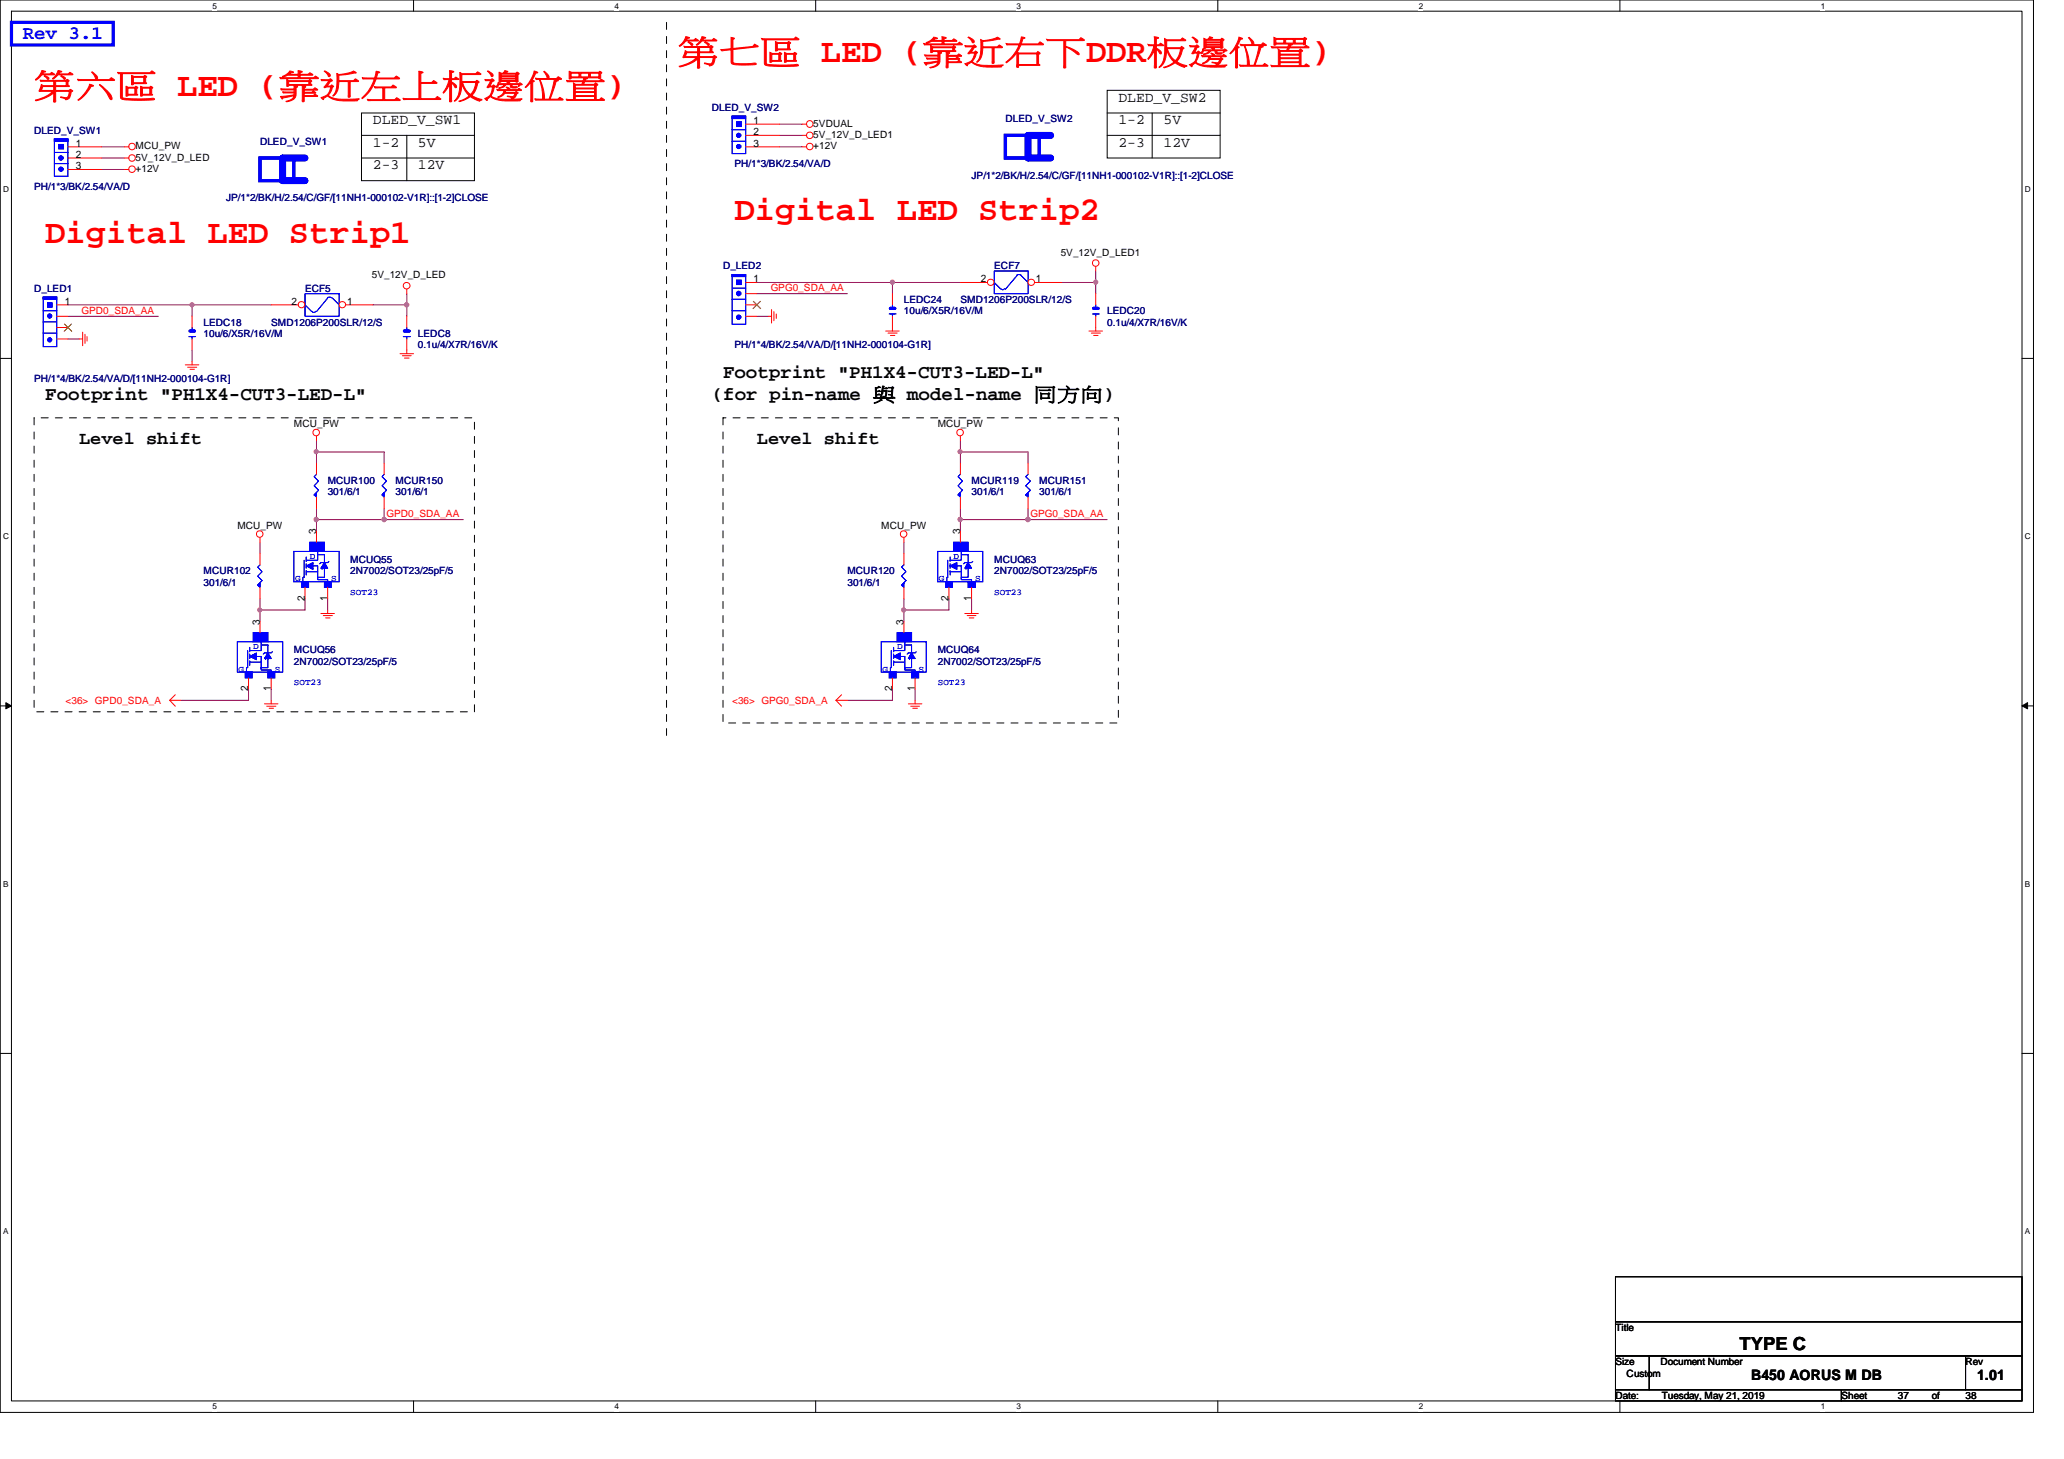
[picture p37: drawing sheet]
<svg xmlns="http://www.w3.org/2000/svg" width="297mm" height="210mm" viewBox="0 0 297 210" stroke-linecap="round" stroke-linejoin="round" font-family="sans-serif">
<defs><g id="words">
<g font-size="4.9" fill="#f00">
<text x="97.6" y="9">第第第 LED (靠靠靠方DDR背板位位)</text>
<text x="4.9" y="13.9">第第第 LED (靠靠靠整背板位位)</text>
<text x="6.5" y="35">Digital LED Strip1</text>
<text x="105.7" y="31.7">Digital LED Strip2</text>
</g>
<text font-size="2.8" fill="#00f" x="3.3" y="5.5">Rev 3.1</text>
<g font-size="2.8">
<text x="6.5" y="57.6">Footprint &quot;PH1X4-CUT3-LED-L&quot;</text>
<text x="102.4" y="57.6">(for pin-name 與 model-name 同或方)</text>
<text x="104.1" y="54.3">Footprint &quot;PH1X4-CUT3-LED-L&quot;</text>
</g>
<g font-size="2.6">
<text x="11.4" y="63.9">Level shift</text>
<text x="108.9" y="63.9">Level shift</text>
<text x="250.4" y="194.2">TYPE C</text>
</g>
<g font-size="2.1">
<text x="53.7" y="17.9">DLED_V_SW1</text>
<text x="160.9" y="17.9">1-2</text>
<text x="160.9" y="14.6">DLED_V_SW2</text>
<text x="167.5" y="17.9">5V</text>
<text x="53.7" y="21.1">1-2</text>
<text x="60.2" y="21.1">5V</text>
<text x="160.9" y="21.1">2-3</text>
<text x="167.5" y="21.1">12V</text>
<text x="53.7" y="24.3">2-3</text>
<text x="60.2" y="24.3">12V</text>
<text x="252" y="198.6">B450 AORUS M DB</text>
<text x="284.5" y="198.6">1.01</text>
</g>
<g font-size="1.5">
<text x="108.5" y="17.8">1</text>
<text x="10.9" y="21.1">1</text>
<text x="10.9" y="22.7">2</text>
<text x="108.5" y="19.4">2</text>
<text x="108.5" y="21.1">3</text>
<text x="10.9" y="24.3">3</text>
<text x="108.5" y="40.6">1</text>
<text x="141.1" y="40.6">2</text>
<text x="149.1" y="40.6">1</text>
<text x="9.3" y="43.8">1</text>
<text x="41.9" y="43.8">2</text>
<text x="50" y="43.8">1</text>
<text x="45.5" y="76.9" transform="rotate(-90 45.5 76.9)">3</text>
<text x="138.2" y="76.9" transform="rotate(-90 138.2 76.9)">3</text>
<text x="37.4" y="89.9" transform="rotate(-90 37.4 89.9)">3</text>
<text x="43.9" y="86.4" transform="rotate(-90 43.9 86.4)">2</text>
<text x="47.1" y="86.4" transform="rotate(-90 47.1 86.4)">1</text>
<text x="130" y="89.9" transform="rotate(-90 130 89.9)">3</text>
<text x="136.5" y="86.4" transform="rotate(-90 136.5 86.4)">2</text>
<text x="139.8" y="86.4" transform="rotate(-90 139.8 86.4)">1</text>
<text x="35.7" y="99.5" transform="rotate(-90 35.7 99.5)">2</text>
<text x="39" y="99.5" transform="rotate(-90 39 99.5)">1</text>
<text x="128.4" y="99.5" transform="rotate(-90 128.4 99.5)">2</text>
<text x="131.7" y="99.5" transform="rotate(-90 131.7 99.5)">1</text>
</g>
<g font-size="1.4" fill="#000080">
<text x="102.4" y="16">DLED_V_SW2</text>
<text x="144.7" y="17.6">DLED_V_SW2</text>
<text x="4.9" y="19.2">DLED_V_SW1</text>
<text x="37.4" y="20.8">DLED_V_SW1</text>
<text x="4.9" y="27.3">PH/1*3/BK/2.54/VA/D</text>
<text x="32.6" y="29">JP/1*2/BK/H/2.54/C/GF/[11NH1-000102-V1R]::[1-2]CLOSE</text>
<text x="105.7" y="24.1">PH/1*3/BK/2.54/VA/D</text>
<text x="139.8" y="25.7">JP/1*2/BK/H/2.54/C/GF/[11NH1-000102-V1R]::[1-2]CLOSE</text>
<text x="4.9" y="42">D_LED1</text>
<text x="43.9" y="42">ECF5</text>
<text x="104.1" y="38.7">D_LED2</text>
<text x="143.1" y="38.7">ECF7</text>
<text x="29.3" y="46.9">LEDC18</text>
<text x="39" y="46.9">SMD1206P200SLR/12/S</text>
<text x="130.1" y="43.6">LEDC24</text>
<text x="130.1" y="45.2">10u/6/X5R/16V/M</text>
<text x="138.2" y="43.6">SMD1206P200SLR/12/S</text>
<text x="159.3" y="45.2">LEDC20</text>
<text x="159.3" y="46.9">0.1u/4/X7R/16V/K</text>
<text x="29.3" y="48.5">10u/6/X5R/16V/M</text>
<text x="60.2" y="48.5">LEDC8</text>
<text x="60.2" y="50.1">0.1u/4/X7R/16V/K</text>
<text x="105.7" y="50.1">PH/1*4/BK/2.54/VA/D/[11NH2-000104-G1R]</text>
<text x="4.9" y="55">PH/1*4/BK/2.54/VA/D/[11NH2-000104-G1R]</text>
<text x="47.2" y="69.6">MCUR100</text>
<text x="47.2" y="71.2">301/6/1</text>
<text x="56.9" y="69.6">MCUR150</text>
<text x="56.9" y="71.2">301/6/1</text>
<text x="139.8" y="69.6">MCUR119</text>
<text x="139.8" y="71.2">301/6/1</text>
<text x="149.6" y="69.6">MCUR151</text>
<text x="149.6" y="71.2">301/6/1</text>
<text x="29.3" y="82.6">MCUR102</text>
<text x="50.4" y="81">MCUQ55</text>
<text x="50.4" y="82.6">2N7002/SOT23/25pF/5</text>
<text x="122" y="82.6">MCUR120</text>
<text x="143.1" y="81">MCUQ63</text>
<text x="143.1" y="82.6">2N7002/SOT23/25pF/5</text>
<text x="29.3" y="84.2">301/6/1</text>
<text x="122" y="84.2">301/6/1</text>
<text x="42.3" y="94">MCUQ56</text>
<text x="42.3" y="95.6">2N7002/SOT23/25pF/5</text>
<text x="135" y="94">MCUQ64</text>
<text x="135" y="95.6">2N7002/SOT23/25pF/5</text>
</g>
<g font-size="1.4">
<text x="19.5" y="23.1">5V_12V_D_LED</text>
<text x="19.5" y="21.5">MCU_PW</text>
<text x="117" y="18.2">5VDUAL</text>
<text x="117" y="21.5">+12V</text>
<text x="117" y="19.9">5V_12V_D_LED1</text>
<text x="19.5" y="24.8">+12V</text>
<text x="53.5" y="40">5V_12V_D_LED</text>
<text x="152.7" y="36.8">5V_12V_D_LED1</text>
<text x="42.3" y="61.5">MCU_PW</text>
<text x="135" y="61.5">MCU_PW</text>
<text x="34.2" y="76.1">MCU_PW</text>
<text x="126.8" y="76.1">MCU_PW</text>
<text x="232.5" y="191.5">Title</text>
<text x="232.5" y="196.4">Size</text>
<text x="239" y="196.4">Document Number</text>
<text x="282.9" y="196.4">Rev</text>
<text x="232.5" y="201.3">Date:</text>
<text x="234.1" y="198">Custom</text>
<text x="239.1" y="201.3">Tuesday, May 21, 2019</text>
<text x="265" y="201.3">Sheet</text>
<text x="273.1" y="201.3">37</text>
<text x="278" y="201.3">of</text>
<text x="282.9" y="201.3">38</text>
</g>
<g font-size="1.4" fill="#f00">
<text x="110.9" y="41.9">GPG0_SDA_AA</text>
<text x="11.7" y="45.2">GPD0_SDA_AA</text>
<text x="55.6" y="74.4">GPD0_SDA_AA</text>
<text x="148.3" y="74.4">GPG0_SDA_AA</text>
<text x="9.4" y="101.3">&lt;36&gt; GPD0_SDA_A</text>
<text x="105.4" y="101.3">&lt;36&gt; GPG0_SDA_A</text>
</g>
<g font-size="1.3" fill="#00f">
<text x="42.5" y="83.6">G</text>
<text x="44.6" y="80.4">D</text>
<text x="47.7" y="83.6">S</text>
<text x="135.1" y="83.6">G</text>
<text x="137.2" y="80.4">D</text>
<text x="140.3" y="83.6">S</text>
<text x="50.4" y="85.6">SOT23</text>
<text x="143.1" y="85.6">SOT23</text>
<text x="36.4" y="93.4">D</text>
<text x="129.1" y="93.4">D</text>
<text x="34.3" y="96.6">G</text>
<text x="39.5" y="96.6">S</text>
<text x="42.3" y="98.6">SOT23</text>
<text x="127" y="96.6">G</text>
<text x="132.2" y="96.6">S</text>
<text x="135" y="98.6">SOT23</text>
</g>
<g font-size="1.2">
<text x="30.6" y="1.2">5</text>
<text x="88.4" y="1.2">4</text>
<text x="146.3" y="1.2">3</text>
<text x="204.2" y="1.2">2</text>
<text x="262" y="1.2">1</text>
<text x=".5" y="27.6">D</text>
<text x="291.4" y="27.6">D</text>
<text x=".5" y="77.6">C</text>
<text x="291.4" y="77.6">C</text>
<text x=".5" y="127.6">B</text>
<text x="291.4" y="127.6">B</text>
<text x=".5" y="177.6">A</text>
<text x="291.4" y="177.6">A</text>
<text x="30.6" y="202.8">5</text>
<text x="88.4" y="202.8">4</text>
<text x="146.3" y="202.8">3</text>
<text x="204.2" y="202.8">2</text>
<text x="262" y="202.8">1</text>
</g>
</g></defs>
<path d="M0 0h292.6v203.2h-292.6zM1.6 1.6h289.4v199.9h-289.4z" fill="none" stroke="#000" stroke-width=".14"/>
<g fill="#fff">
<path d="M30.6 .2h.6v1.3h-.6z"/>
<path d="M30.6 201.7h.6v1.3h-.6z"/>
</g>
<path d="M59.5 0v1.6M59.5 201.5v1.7" fill="none" stroke="#000" stroke-width=".14"/>
<g fill="#fff">
<path d="M88.4 .2h.6v1.3h-.6z"/>
<path d="M88.4 201.7h.6v1.3h-.6z"/>
</g>
<path d="M117.4 0v1.6M117.4 201.5v1.7" fill="none" stroke="#000" stroke-width=".14"/>
<g fill="#fff">
<path d="M146.3 .2h.6v1.3h-.6z"/>
<path d="M146.3 201.7h.6v1.3h-.6z"/>
</g>
<path d="M175.3 0v1.6M175.3 201.5v1.7" fill="none" stroke="#000" stroke-width=".14"/>
<g fill="#fff">
<path d="M204.2 .2h.6v1.3h-.6z"/>
<path d="M204.2 201.7h.6v1.3h-.6z"/>
</g>
<path d="M233.1 0v1.6M233.1 201.5v1.7" fill="none" stroke="#000" stroke-width=".14"/>
<g fill="#fff">
<path d="M262 .2h.6v1.3h-.6z"/>
<path d="M262 201.7h.6v1.3h-.6z"/>
<path d="M.5 26.6h.8v1.3h-.8z"/>
<path d="M291.4 26.6h.8v1.3h-.8z"/>
<path d="M.5 76.5h.8v1.4h-.8z"/>
<path d="M291.4 76.5h.8v1.4h-.8z"/>
</g>
<path d="M0 51.6h1.6M291 51.6h1.6" fill="none" stroke="#000" stroke-width=".14"/>
<g fill="#fff">
<path d="M.5 126.5h.7v1.3h-.7z"/>
<path d="M291.4 126.5h.7v1.3h-.7z"/>
</g>
<path d="M0 101.6h1.6M.8 101.1l.8 .5-.8 .4zM291 101.6h1.6M291 101.6l.8-.5v.9z" fill="none" stroke="#000" stroke-width=".14"/>
<path d="M.8 101.1l.8 .5-.8 .4zM291 101.6l.8-.5v.9z" fill="#000"/>
<g fill="#fff">
<path d="M.5 176.5h.7v1.3h-.7z"/>
<path d="M291.4 176.5h.7v1.3h-.7z"/>
</g>
<path d="M0 151.6h1.6M291 151.6h1.6" fill="none" stroke="#000" stroke-width=".14"/>
<path d="M9.8 48.8h1.6M108.9 45.5h1.7M45.5 63.4v1.6M55.3 73.2v1.6h-9.8M35.8 99.1v1.7M130.1 86.1v1.7" fill="none" stroke="#800040" stroke-width=".14"/>
<circle cx="45.5" cy="74.7" r=".31" fill="#f0f"/>
<circle cx="45.5" cy="74.7" r=".31" fill="none" stroke="#f0f" stroke-width=".14"/>
<path d="M14.6 24.4h3.3M14.6 21.1h3.3M14.6 22.7h3.3M138.2 65h9.8" fill="none" stroke="#800040" stroke-width=".14"/>
<circle cx="138.2" cy="65" r=".3" fill="#f0f"/>
<circle cx="138.2" cy="65" r=".3" fill="none" stroke="#f0f" stroke-width=".14"/>
<path d="M45.5 73.2v1.6M45.5 66.6v-1.6h9.8v1.6M138.2 65v1.6M148 65v1.6" fill="none" stroke="#800040" stroke-width=".14"/>
<circle cx="45.5" cy="65" r=".3" fill="#f0f"/>
<circle cx="45.5" cy="65" r=".3" fill="none" stroke="#f0f" stroke-width=".14"/>
<path d="M148 73.2v1.6h-9.8" fill="none" stroke="#800040" stroke-width=".14"/>
<circle cx="138.2" cy="74.7" r=".31" fill="#f0f"/>
<circle cx="138.2" cy="74.7" r=".31" fill="none" stroke="#f0f" stroke-width=".14"/>
<path d="M55.3 74.8h11.4M138.2 63.4v1.6M138.2 73.2v1.6M43.9 86.1v1.7M128.4 99.1v1.7M136.6 86.1v1.7" fill="none" stroke="#800040" stroke-width=".14"/>
<circle cx="55.3" cy="74.7" r=".31" fill="#f0f"/>
<circle cx="55.3" cy="74.7" r=".31" fill="none" stroke="#f0f" stroke-width=".14"/>
<path d="M37.4 86.1v3.3M39 99.1v1.7" fill="none" stroke="#800040" stroke-width=".14"/>
<circle cx="37.4" cy="87.8" r=".3" fill="#f0f"/>
<circle cx="37.4" cy="87.8" r=".3" fill="none" stroke="#f0f" stroke-width=".14"/>
<path d="M112.2 17.9h3.2M112.2 19.5h3.2M112.2 21.1h3.2M157.7 39v1.6M108.9 42.2h13.1M108.9 40.6h29.3M37.4 78v1.6M45.5 74.8v1.6M37.4 87.8h6.5M47.2 86.1v1.7M26 100.8h9.8" fill="none" stroke="#800040" stroke-width=".14"/>
<circle cx="157.7" cy="40.6" r=".3" fill="#f0f"/>
<circle cx="157.7" cy="40.6" r=".3" fill="none" stroke="#f0f" stroke-width=".14"/>
<path d="M128.4 40.6v1.6M152.8 40.6h4.9" fill="none" stroke="#800040" stroke-width=".14"/>
<circle cx="128.4" cy="40.6" r=".3" fill="#f0f"/>
<circle cx="128.4" cy="40.6" r=".3" fill="none" stroke="#f0f" stroke-width=".14"/>
<path d="M130.1 87.8v1.6" fill="none" stroke="#800040" stroke-width=".14"/>
<circle cx="130" cy="87.8" r=".3" fill="#f0f"/>
<circle cx="130" cy="87.8" r=".3" fill="none" stroke="#f0f" stroke-width=".14"/>
<path d="M157.7 40.6v1.6M138.2 74.8v1.6M148 74.8h11.3M130.1 87.8h6.5M131.7 99.1v1.7M139.8 86.1v1.7" fill="none" stroke="#800040" stroke-width=".14"/>
<circle cx="147.9" cy="74.7" r=".32" fill="#f0f"/>
<circle cx="147.9" cy="74.7" r=".32" fill="none" stroke="#f0f" stroke-width=".14"/>
<path d="M9.8 45.5h13M9.8 43.9h17.8v1.6M130.1 78v1.6M122 100.8h6.4" fill="none" stroke="#800040" stroke-width=".14"/>
<circle cx="27.6" cy="43.9" r=".3" fill="#f0f"/>
<circle cx="27.6" cy="43.9" r=".3" fill="none" stroke="#f0f" stroke-width=".14"/>
<path d="M58.5 43.9v1.6" fill="none" stroke="#800040" stroke-width=".14"/>
<circle cx="58.5" cy="43.9" r=".31" fill="#f0f"/>
<circle cx="58.5" cy="43.9" r=".31" fill="none" stroke="#f0f" stroke-width=".14"/>
<path d="M27.6 43.9h11.4M27.6 50.4v1.6M58.5 42.2v1.7h-4.8" fill="none" stroke="#800040" stroke-width=".14"/>
<g fill="none" stroke="#f00" stroke-width=".14">
<path d="M115.4 17.9h.7M115.4 19.5h.7M17.9 24.4h.6M17.9 22.7h.6M17.9 21.1h.6M115.4 21.1h.7M157.7 38.4v.6M11.4 48.8h.5M11.9 47.8v1.9M12.2 48.1v1.3M12.5 48.4v.7M26.7 52.5h1.9"/>
<path d="M27 52.8h1.3M27.3 53.1h.7M27.6 52v.5M57.6 50.9h1.9M57.9 51.2h1.3M58.2 51.5h.7M58.5 50.4v.5M58.5 41.6v.6M110.6 45.5h.4M111 44.5v2M111.4 44.8v1.3M111.7 45.2v.6"/>
<path d="M127.5 47.6h1.9M127.8 47.9h1.3M128.1 48.3h.7M128.4 45.5v2.1M128.4 42.2v1.7M156.7 47.6h2M157.1 47.9h1.3M157.4 48.3h.6M157.7 47.1v.5M37.4 77.3v.7M45.5 62.7v.7M130.1 77.3v.7"/>
<path d="M138.2 62.7v.7M25.2 99.9l-.8 .9M46.2 88.3h1.9M46.5 88.6h1.3M46.9 88.9h.6M47.2 87.8v.5M121.1 99.9l-.8 .9M138.8 88.3h2M139.2 88.6h1.3M139.5 88.9h.7M139.8 87.8v.5M24.4 100.8h1.6"/>
<path d="M24.4 100.8l.8 .8M38.1 101.3h1.9M38.4 101.6h1.3M38.7 101.9h.7M39 100.8v.5M120.3 100.8h1.7M120.3 100.8l.8 .8M130.7 101.3h2M131.1 101.6h1.2M131.4 101.9h.6M131.7 100.8v.5"/>
<circle cx="116.5" cy="17.8" r=".48"/>
<circle cx="116.5" cy="19.5" r=".47"/>
<circle cx="19" cy="21.1" r=".47"/>
<circle cx="19" cy="22.7" r=".47"/>
<circle cx="19" cy="24.3" r=".47"/>
<circle cx="116.5" cy="21.1" r=".47"/>
<circle cx="157.7" cy="37.8" r=".47"/>
<circle cx="58.5" cy="41.1" r=".48"/>
<circle cx="37.4" cy="76.8" r=".47"/>
<circle cx="45.5" cy="62.2" r=".47"/>
<circle cx="130" cy="76.8" r=".47"/>
<circle cx="138.2" cy="62.2" r=".47"/>
</g>
<g fill="none" stroke="#000" stroke-width=".14">
<path d="M52 19.5h16.3M52 16.3h16.3v9.7h-16.3zM58.5 19.5v6.5M159.3 13h16.3v9.7h-16.3zM159.3 19.5h16.3M159.3 16.3h16.3M165.8 16.3v6.4M52 22.7h16.3M232.5 183.7h58.5v6.5h-58.5zM232.5 190.2h58.5v4.9h-58.5zM232.5 195.1h4.9v4.8h-4.9zM232.5 199.9h32.5v1.6h-32.5z"/>
<path d="M237.4 195.1h45.5v4.8h-45.5zM265 199.9h26v1.6h-26zM282.9 195.1h8.1v4.8h-8.1z"/>
</g>
<path d="M95.9 3.2v102.5M4.9 60.1h63.4v42.3h-63.4zM104.1 60.1h56.8v43.9h-56.8zM95.9 105.7h.1" fill="none" stroke="#000" stroke-width=".14" stroke-dasharray="1 1 1 1 1 1 1 1"/>
<path d="M1.6 3.2h14.7v3.3h-14.7zM144.7 19.5h3.3v3.2h-3.3zM149.6 19.5v3.2M128.1 44.4h.7" fill="none" stroke="#00f" stroke-width=".47"/>
<path d="M151.2 19.5h-3.2v3.2h3.2" fill="none" stroke="#00f" stroke-width=".97"/>
<path d="M128 45.2h.9M128.4 43.9v.5M128.4 45.2v.3M148 68.2l-.4 .4 .7 .6-.7 .7 .7 .6" fill="none" stroke="#00f" stroke-width=".14"/>
<path d="M147.6 71.2l.4-.3v.6z" fill-rule="evenodd" fill="#00f"/>
<path d="M147.6 71.2l.4-.3v.6zM148 68.2l-.4 .4 .7 .6-.7 .7 .7 .6-.7 .7" fill="none" stroke="#00f" stroke-width=".14"/>
<path d="M147.6 71.2l.4-.3v.6z" fill-rule="evenodd" fill="#00f"/>
<path d="M147.6 71.2l.4-.3v.6zM148.3 70.5l-.7 .7M37.4 81.3l-.3 .3 .6 .7-.6 .6 .6 .6" fill="none" stroke="#00f" stroke-width=".14"/>
<path d="M148 66.6v1.6M148 71.5v1.7" fill="none" stroke="#f00" stroke-width=".14"/>
<path d="M37.4 22.7h3.3v3.3h-3.3zM42.3 22.7v3.3" fill="none" stroke="#00f" stroke-width=".47"/>
<path d="M43.9 22.7h-3.2v3.3h3.2" fill="none" stroke="#00f" stroke-width=".97"/>
<path d="M37.1 84.2l.3-.3v.6z" fill-rule="evenodd" fill="#00f"/>
<path d="M37.1 84.2l.3-.3v.6zM37.4 81.3l-.3 .3 .6 .7-.6 .6 .6 .6-.6 .7" fill="none" stroke="#00f" stroke-width=".14"/>
<path d="M37.1 84.2l.3-.3v.6z" fill-rule="evenodd" fill="#00f"/>
<path d="M37.1 84.2l.3-.3v.6zM37.7 83.5l-.6 .7M126.8 92.3h6.5v4.4h-6.5zM130.1 95.9h.1" fill="none" stroke="#00f" stroke-width=".14"/>
<path d="M37.4 79.6v1.7M37.4 84.5v1.6" fill="none" stroke="#f00" stroke-width=".14"/>
<path d="M129.1 91h2.1v1.3h-2.1z" fill-rule="evenodd" fill="#00f"/>
<path d="M129.1 91h2.1v1.3h-2.1z" fill="none" stroke="#00f" stroke-width=".14"/>
<path d="M128 96.7h.9v.8h-.9z" fill-rule="evenodd" fill="#00f"/>
<path d="M128 96.7h.9v.8h-.9z" fill="none" stroke="#00f" stroke-width=".14"/>
<path d="M131.2 96.7h1v.8h-1z" fill-rule="evenodd" fill="#00f"/>
<path d="M128.6 95.1v.6M128.6 94.1v.6M131.2 96.7h1v.8h-1z" fill="none" stroke="#00f" stroke-width=".14"/>
<path d="M128.6 94.4l1-.5v1z" fill-rule="evenodd" fill="#00f"/>
<path d="M128.6 94.4l1-.5v1zM128.6 94.4h1.6v1.8M128.6 95.2h1.6M131.2 92.8v3.3h-1" fill="none" stroke="#00f" stroke-width=".14"/>
<path d="M131.2 93.9l.5 .8h-1z" fill="#00f"/>
<path d="M126.8 92.3h6.5v4.4h-6.5zM128.3 93.6v2.5h-.2v.6M128.6 93.1v.7M130.1 95.9h.1M130.2 92.8h1M130.2 92.3v1.3h-1.6M130.2 96.1v.3h1.5v.3M130.9 94.7h.1M131.2 93.9l.5 .8h-1zM131.9 93.8l-.2 .1h-1l-.1 .2" fill="none" stroke="#00f" stroke-width=".14"/>
<path d="M129.1 91h2.1v1.3h-2.1z" fill-rule="evenodd" fill="#00f"/>
<path d="M129.1 91h2.1v1.3h-2.1z" fill="none" stroke="#00f" stroke-width=".14"/>
<path d="M128 96.7h.9v.8h-.9z" fill-rule="evenodd" fill="#00f"/>
<path d="M128 96.7h.9v.8h-.9z" fill="none" stroke="#00f" stroke-width=".14"/>
<path d="M131.2 96.7h1v.8h-1z" fill-rule="evenodd" fill="#00f"/>
<path d="M128.6 95.1v.6M128.6 94.1v.6M131.2 96.7h1v.8h-1z" fill="none" stroke="#00f" stroke-width=".14"/>
<path d="M128.6 94.4l1-.5v1z" fill-rule="evenodd" fill="#00f"/>
<path d="M128.6 94.4l1-.5v1zM128.6 94.4h1.6v1.8M128.6 95.2h1.6M131.2 92.8v3.3h-1" fill="none" stroke="#00f" stroke-width=".14"/>
<path d="M131.2 93.9l.5 .8h-1z" fill="#00f"/>
<path d="M6.2 44.7h2M6.2 46.3h2M128.3 93.6v2.5h-.2v.6M128.6 93.1v.7M130.2 92.8h1M130.2 92.3v1.3h-1.6M130.2 96.1v.3h1.5v.3M130.9 94.7h.1M131.2 93.9l.5 .8h-1zM131.9 93.8l-.2 .1h-1l-.1 .2" fill="none" stroke="#00f" stroke-width=".14"/>
<path d="M128.4 97.5v1.6M130.1 89.4v1.6M131.7 97.5v1.6" fill="none" stroke="#f00" stroke-width=".14"/>
<path d="M6.2 42.8h2v.3h-2z" fill-rule="evenodd" fill="#00f"/>
<path d="M6.2 42.8h2v.3h-2zM6.2 42.8h2v7.1h-2zM6.2 47.9h2" fill="none" stroke="#00f" stroke-width=".14"/>
<circle cx="7.2" cy="48.9" r=".3" fill="#00f"/>
<circle cx="7.2" cy="48.9" r=".3" fill="none" stroke="#00f" stroke-width=".14"/>
<circle cx="7.2" cy="45.5" r=".3" fill="#00f"/>
<circle cx="7.2" cy="45.5" r=".3" fill="none" stroke="#00f" stroke-width=".14"/>
<path d="M6.9 43.6h.6v.6h-.6z" fill-rule="evenodd" fill="#00f"/>
<path d="M6.2 44.7h2M6.2 46.3h2M6.9 43.6h.6v.6h-.6z" fill="none" stroke="#00f" stroke-width=".14"/>
<path d="M6.2 42.8h2v.3h-2z" fill-rule="evenodd" fill="#00f"/>
<path d="M6.2 42.8h2v.3h-2zM6.2 42.8h2v7.1h-2zM6.2 47.9h2" fill="none" stroke="#00f" stroke-width=".14"/>
<circle cx="7.2" cy="48.9" r=".3" fill="#00f"/>
<circle cx="7.2" cy="48.9" r=".3" fill="none" stroke="#00f" stroke-width=".14"/>
<circle cx="7.2" cy="45.5" r=".3" fill="#00f"/>
<circle cx="7.2" cy="45.5" r=".3" fill="none" stroke="#00f" stroke-width=".14"/>
<path d="M6.9 43.6h.6v.6h-.6z" fill-rule="evenodd" fill="#00f"/>
<path d="M7.8 21.9h2M7.8 23.5h2M6.9 43.6h.6v.6h-.6z" fill="none" stroke="#00f" stroke-width=".14"/>
<path d="M8.2 43.9h1.6M8.2 47.1h1.6M8.2 48.8h1.6M8.2 45.5h1.6" fill="none" stroke="#f00" stroke-width=".14"/>
<path d="M9.3 46.6l1 1.1M10.3 46.6l-1.1 1.1" fill="none" stroke="#804000" stroke-width=".14"/>
<path d="M7.8 20h2v.3h-2z" fill-rule="evenodd" fill="#00f"/>
<path d="M7.8 20h2v.3h-2zM7.8 20h2v5.4h-2z" fill="none" stroke="#00f" stroke-width=".14"/>
<path d="M8.5 20.8h.6v.6h-.6z" fill-rule="evenodd" fill="#00f"/>
<path d="M8.5 20.8h.6v.6h-.6z" fill="none" stroke="#00f" stroke-width=".14"/>
<circle cx="8.8" cy="22.7" r=".31" fill="#00f"/>
<circle cx="8.8" cy="22.7" r=".31" fill="none" stroke="#00f" stroke-width=".14"/>
<circle cx="8.8" cy="24.3" r=".31" fill="#00f"/>
<g fill="none" stroke="#00f" stroke-width=".14">
<path d="M7.8 21.9h2M7.8 23.5h2"/>
<circle cx="8.8" cy="24.3" r=".31"/>
</g>
<path d="M7.8 20h2v.3h-2z" fill-rule="evenodd" fill="#00f"/>
<path d="M7.8 20h2v.3h-2zM7.8 20h2v5.4h-2z" fill="none" stroke="#00f" stroke-width=".14"/>
<path d="M8.5 20.8h.6v.6h-.6z" fill-rule="evenodd" fill="#00f"/>
<path d="M8.5 20.8h.6v.6h-.6z" fill="none" stroke="#00f" stroke-width=".14"/>
<circle cx="8.8" cy="22.7" r=".31" fill="#00f"/>
<circle cx="8.8" cy="22.7" r=".31" fill="none" stroke="#00f" stroke-width=".14"/>
<circle cx="8.8" cy="24.3" r=".31" fill="#00f"/>
<g fill="none" stroke="#00f" stroke-width=".14">
<path d="M135 79.3h6.4v4.4h-6.4zM138.2 82.9h.1"/>
<circle cx="8.8" cy="24.3" r=".31"/>
</g>
<path d="M9.8 21.1h4.8M9.8 22.7h4.8M9.8 24.4h4.8" fill="none" stroke="#f00" stroke-width=".14"/>
<path d="M137.2 78h2.1v1.3h-2.1z" fill-rule="evenodd" fill="#00f"/>
<path d="M137.2 78h2.1v1.3h-2.1z" fill="none" stroke="#00f" stroke-width=".14"/>
<path d="M136.1 83.7h1v.8h-1z" fill-rule="evenodd" fill="#00f"/>
<path d="M136.1 83.7h1v.8h-1z" fill="none" stroke="#00f" stroke-width=".14"/>
<path d="M139.3 83.7h1v.8h-1z" fill-rule="evenodd" fill="#00f"/>
<path d="M136.7 82.1v.6M136.7 81.1v.6M139.3 83.7h1v.8h-1z" fill="none" stroke="#00f" stroke-width=".14"/>
<path d="M136.7 81.4l1-.5v1z" fill-rule="evenodd" fill="#00f"/>
<path d="M139.3 79.8v3.3h-1M136.7 81.4h1.6v1.8M136.7 82.3h1.6M136.7 81.4l1-.5v1z" fill="none" stroke="#00f" stroke-width=".14"/>
<path d="M139.3 80.9l.5 .8h-1z" fill="#00f"/>
<path d="M135 79.3h6.4v4.4h-6.4zM138.3 79.3v1.3h-1.6M138.3 79.8h1M136.4 80.6v2.5h-.1v.6M136.7 80.1v.7M138.2 82.9h.1M138.3 83.1v.3h1.5v.3M139 81.7h.1M139.3 80.9l.5 .8h-1zM140 80.8l-.2 .1h-1l-.1 .2" fill="none" stroke="#00f" stroke-width=".14"/>
<path d="M137.2 78h2.1v1.3h-2.1z" fill-rule="evenodd" fill="#00f"/>
<path d="M137.2 78h2.1v1.3h-2.1z" fill="none" stroke="#00f" stroke-width=".14"/>
<path d="M136.1 83.7h1v.8h-1z" fill-rule="evenodd" fill="#00f"/>
<path d="M136.1 83.7h1v.8h-1z" fill="none" stroke="#00f" stroke-width=".14"/>
<path d="M139.3 83.7h1v.8h-1z" fill-rule="evenodd" fill="#00f"/>
<path d="M136.7 82.1v.6M136.7 81.1v.6M139.3 83.7h1v.8h-1z" fill="none" stroke="#00f" stroke-width=".14"/>
<path d="M136.7 81.4l1-.5v1z" fill-rule="evenodd" fill="#00f"/>
<path d="M139.3 79.8v3.3h-1M136.7 81.4h1.6v1.8M136.7 82.3h1.6M136.7 81.4l1-.5v1z" fill="none" stroke="#00f" stroke-width=".14"/>
<path d="M139.3 80.9l.5 .8h-1z" fill="#00f"/>
<path d="M58 48.4h1.1M58.5 47.1v.5M58.5 48.4v.4M45.5 68.2l-.3 .4 .6 .6-.6 .7 .6 .6M138.3 79.3v1.3h-1.6M138.3 79.8h1M136.4 80.6v2.5h-.1v.6M136.7 80.1v.7M138.3 83.1v.3h1.5v.3M139 81.7h.1M139.3 80.9l.5 .8h-1zM140 80.8l-.2 .1h-1l-.1 .2" fill="none" stroke="#00f" stroke-width=".14"/>
<path d="M58.5 45.5v1.6M58.5 48.8v1.6M138.2 76.4v1.6M136.6 84.5v1.6M139.8 84.5v1.6" fill="none" stroke="#f00" stroke-width=".14"/>
<path d="M58.2 47.6h.7" fill="none" stroke="#00f" stroke-width=".47"/>
<path d="M45.2 71.2l.3-.3v.6z" fill-rule="evenodd" fill="#00f"/>
<path d="M45.2 71.2l.3-.3v.6zM45.5 68.2l-.3 .4 .6 .6-.6 .7 .6 .6-.6 .7" fill="none" stroke="#00f" stroke-width=".14"/>
<path d="M45.2 71.2l.3-.3v.6z" fill-rule="evenodd" fill="#00f"/>
<path d="M143.1 39h4.9v3.2h-4.9zM146.3 39.6a.52 .52 0 0 1 .7 0M146.3 39.7l-1.6 1.9M147 39.7l1 .9M143.1 40.6l1 1M144.6 41.5l-.2 .2-.3-.1M45.2 71.2l.3-.3v.6zM45.8 70.5l-.6 .7" fill="none" stroke="#00f" stroke-width=".14"/>
<path d="M45.5 66.6v1.6M45.5 71.5v1.7" fill="none" stroke="#f00" stroke-width=".14"/>
<circle cx="148.4" cy="40.6" r=".46" fill="#fff"/>
<g fill="none" stroke="#f00" stroke-width=".14">
<path d="M148.9 40.6h3.9"/>
<circle cx="148.4" cy="40.6" r=".46"/>
</g>
<circle cx="142.6" cy="40.6" r=".46" fill="#fff"/>
<g fill="none" stroke="#f00" stroke-width=".14">
<path d="M138.2 40.6h3.9"/>
<circle cx="142.6" cy="40.6" r=".46"/>
</g>
<path d="M55.3 68.2l-.3 .4 .6 .6-.6 .7 .6 .6" fill="none" stroke="#00f" stroke-width=".14"/>
<path d="M55.3 70.9v.6l-.3-.3z" fill-rule="evenodd" fill="#00f"/>
<path d="M55.3 68.2l-.3 .4 .6 .6-.6 .7 .6 .6-.6 .7M55.3 70.9v.6l-.3-.3z" fill="none" stroke="#00f" stroke-width=".14"/>
<path d="M55.3 70.9v.6l-.3-.3z" fill-rule="evenodd" fill="#00f"/>
<path d="M27.2 48.4h.9M27.6 47.1v.5M27.6 48.4v.4M55.3 70.9v.6l-.3-.3zM55.6 70.5l-.6 .7M130.1 81.3l-.4 .3 .7 .7-.7 .6 .7 .6" fill="none" stroke="#00f" stroke-width=".14"/>
<path d="M27.6 45.5v1.6M27.6 48.8v1.6M55.3 66.6v1.6M55.3 71.5v1.7" fill="none" stroke="#f00" stroke-width=".14"/>
<path d="M27.3 47.6h.7" fill="none" stroke="#00f" stroke-width=".47"/>
<path d="M129.7 84.2l.4-.3v.6z" fill-rule="evenodd" fill="#00f"/>
<path d="M129.7 84.2l.4-.3v.6zM130.1 81.3l-.4 .3 .7 .7-.7 .6 .7 .6-.7 .7" fill="none" stroke="#00f" stroke-width=".14"/>
<path d="M129.7 84.2l.4-.3v.6z" fill-rule="evenodd" fill="#00f"/>
<path d="M43.9 43.9l1 .9M43.9 42.2h4.9v3.3h-4.9zM44.9 44.8l.3 .2 .3-.2M47.1 42.8h.4l.3 .1M47.2 42.9l-1.7 1.9M47.8 42.9l1 1M129.7 84.2l.4-.3v.6zM130.4 83.5l-.7 .7" fill="none" stroke="#00f" stroke-width=".14"/>
<path d="M130.1 79.6v1.7M130.1 84.5v1.6" fill="none" stroke="#f00" stroke-width=".14"/>
<circle cx="49.3" cy="43.8" r=".46" fill="#fff"/>
<g fill="none" stroke="#f00" stroke-width=".14">
<path d="M49.8 43.9h3.9"/>
<circle cx="49.3" cy="43.8" r=".46"/>
</g>
<circle cx="43.4" cy="43.8" r=".46" fill="#fff"/>
<g fill="none" stroke="#f00" stroke-width=".14">
<path d="M39 43.9h3.9"/>
<circle cx="43.4" cy="43.8" r=".46"/>
</g>
<path d="M42.3 79.3h6.5v4.4h-6.5zM45.5 82.9h.1" fill="none" stroke="#00f" stroke-width=".14"/>
<path d="M44.6 78h2.1v1.3h-2.1z" fill-rule="evenodd" fill="#00f"/>
<path d="M44.6 78h2.1v1.3h-2.1z" fill="none" stroke="#00f" stroke-width=".14"/>
<path d="M43.4 83.7h1v.8h-1z" fill-rule="evenodd" fill="#00f"/>
<path d="M43.4 83.7h1v.8h-1z" fill="none" stroke="#00f" stroke-width=".14"/>
<path d="M46.7 83.7h1v.8h-1z" fill-rule="evenodd" fill="#00f"/>
<path d="M44.1 82.1v.6M44.1 81.1v.6M46.7 83.7h1v.8h-1z" fill="none" stroke="#00f" stroke-width=".14"/>
<path d="M44.1 81.4l.9-.5v1z" fill-rule="evenodd" fill="#00f"/>
<path d="M46.7 79.8v3.3h-1M44.1 81.4h1.6v1.8M44.1 82.3h1.6M44.1 81.4l.9-.5v1z" fill="none" stroke="#00f" stroke-width=".14"/>
<path d="M46.7 80.9l.5 .8h-1z" fill="#00f"/>
<path d="M42.3 79.3h6.5v4.4h-6.5zM45.7 79.3v1.3h-1.6M45.7 79.8h1M43.8 80.6v2.5h-.2v.6M44.1 80.1v.7M45.5 82.9h.1M45.7 83.1v.3h1.5v.3M46.4 81.7h.1M46.7 80.9l.5 .8h-1zM47.3 80.8l-.1 .1h-1l-.2 .2" fill="none" stroke="#00f" stroke-width=".14"/>
<path d="M44.6 78h2.1v1.3h-2.1z" fill-rule="evenodd" fill="#00f"/>
<path d="M44.6 78h2.1v1.3h-2.1z" fill="none" stroke="#00f" stroke-width=".14"/>
<path d="M43.4 83.7h1v.8h-1z" fill-rule="evenodd" fill="#00f"/>
<path d="M43.4 83.7h1v.8h-1z" fill="none" stroke="#00f" stroke-width=".14"/>
<path d="M46.7 83.7h1v.8h-1z" fill-rule="evenodd" fill="#00f"/>
<path d="M44.1 82.1v.6M44.1 81.1v.6M46.7 83.7h1v.8h-1z" fill="none" stroke="#00f" stroke-width=".14"/>
<path d="M44.1 81.4l.9-.5v1z" fill-rule="evenodd" fill="#00f"/>
<path d="M46.7 79.8v3.3h-1M44.1 81.4h1.6v1.8M44.1 82.3h1.6M44.1 81.4l.9-.5v1z" fill="none" stroke="#00f" stroke-width=".14"/>
<path d="M46.7 80.9l.5 .8h-1z" fill="#00f"/>
<g fill="none" stroke="#00f" stroke-width=".14">
<path d="M105.4 18.7h1.9M105.4 20.3h1.9M157.2 45.2h1M157.7 43.9v.5M157.7 45.2v.3M45.7 79.3v1.3h-1.6M45.7 79.8h1M43.8 80.6v2.5h-.2v.6M44.1 80.1v.7M45.7 83.1v.3h1.5v.3M46.4 81.7h.1M46.7 80.9l.5 .8h-1z"/>
<path d="M47.3 80.8l-.1 .1h-1l-.2 .2"/>
</g>
<path d="M157.7 42.2v1.7M157.7 45.5v1.6M45.5 76.4v1.6M43.9 84.5v1.6M47.2 84.5v1.6" fill="none" stroke="#f00" stroke-width=".14"/>
<path d="M157.4 44.4h.6" fill="none" stroke="#00f" stroke-width=".47"/>
<path d="M105.4 16.7h1.9v.4h-1.9z" fill-rule="evenodd" fill="#00f"/>
<path d="M105.4 16.7h1.9v.4h-1.9zM105.4 16.7h1.9v5.4h-1.9z" fill="none" stroke="#00f" stroke-width=".14"/>
<path d="M106 17.5h.7v.7h-.7z" fill-rule="evenodd" fill="#00f"/>
<path d="M106 17.5h.7v.7h-.7z" fill="none" stroke="#00f" stroke-width=".14"/>
<circle cx="106.3" cy="19.5" r=".31" fill="#00f"/>
<circle cx="106.3" cy="19.5" r=".31" fill="none" stroke="#00f" stroke-width=".14"/>
<circle cx="106.3" cy="21.1" r=".31" fill="#00f"/>
<g fill="none" stroke="#00f" stroke-width=".14">
<path d="M105.4 18.7h1.9M105.4 20.3h1.9"/>
<circle cx="106.3" cy="21.1" r=".31"/>
</g>
<path d="M105.4 16.7h1.9v.4h-1.9z" fill-rule="evenodd" fill="#00f"/>
<path d="M105.4 16.7h1.9v.4h-1.9zM105.4 16.7h1.9v5.4h-1.9z" fill="none" stroke="#00f" stroke-width=".14"/>
<path d="M106 17.5h.7v.7h-.7z" fill-rule="evenodd" fill="#00f"/>
<path d="M106 17.5h.7v.7h-.7z" fill="none" stroke="#00f" stroke-width=".14"/>
<circle cx="106.3" cy="19.5" r=".31" fill="#00f"/>
<circle cx="106.3" cy="19.5" r=".31" fill="none" stroke="#00f" stroke-width=".14"/>
<circle cx="106.3" cy="21.1" r=".31" fill="#00f"/>
<g fill="none" stroke="#00f" stroke-width=".14">
<path d="M138.2 68.2l-.3 .4 .6 .6-.6 .7 .6 .6"/>
<circle cx="106.3" cy="21.1" r=".31"/>
</g>
<path d="M107.3 17.9h4.9M107.3 19.5h4.9M107.3 21.1h4.9" fill="none" stroke="#f00" stroke-width=".14"/>
<path d="M137.9 71.2l.3-.3v.6z" fill-rule="evenodd" fill="#00f"/>
<path d="M137.9 71.2l.3-.3v.6zM138.2 68.2l-.3 .4 .6 .6-.6 .7 .6 .6-.6 .7" fill="none" stroke="#00f" stroke-width=".14"/>
<path d="M137.9 71.2l.3-.3v.6z" fill-rule="evenodd" fill="#00f"/>
<path d="M137.9 71.2l.3-.3v.6zM138.5 70.5l-.6 .7M34.2 92.3h6.5v4.4h-6.5zM37.4 95.9h.1" fill="none" stroke="#00f" stroke-width=".14"/>
<path d="M138.2 66.6v1.6M138.2 71.5v1.7" fill="none" stroke="#f00" stroke-width=".14"/>
<path d="M36.4 91h2.2v1.3h-2.2z" fill-rule="evenodd" fill="#00f"/>
<path d="M36.4 91h2.2v1.3h-2.2z" fill="none" stroke="#00f" stroke-width=".14"/>
<path d="M35.3 96.7h1v.8h-1z" fill-rule="evenodd" fill="#00f"/>
<path d="M35.3 96.7h1v.8h-1z" fill="none" stroke="#00f" stroke-width=".14"/>
<path d="M38.6 96.7h.9v.8h-.9z" fill-rule="evenodd" fill="#00f"/>
<path d="M35.9 95.1v.6M35.9 94.1v.6M38.6 96.7h.9v.8h-.9z" fill="none" stroke="#00f" stroke-width=".14"/>
<path d="M35.9 94.4l1-.5v1z" fill-rule="evenodd" fill="#00f"/>
<path d="M35.9 94.4h1.7v1.8M35.9 95.2h1.7M35.9 94.4l1-.5v1zM38.6 92.8v3.3h-1" fill="none" stroke="#00f" stroke-width=".14"/>
<path d="M38.6 93.9l.4 .8h-.9z" fill="#00f"/>
<path d="M34.2 92.3h6.5v4.4h-6.5zM35.6 93.6v2.5h-.1v.6M35.9 93.1v.7M37.4 95.9h.1M37.6 92.3v1.3h-1.7M37.6 96.1v.3h1.4v.3M37.6 92.8h1M38.2 94.7h.1M38.6 93.9l.4 .8h-.9zM39.2 93.8l-.2 .1h-.9l-.2 .2" fill="none" stroke="#00f" stroke-width=".14"/>
<path d="M36.4 91h2.2v1.3h-2.2z" fill-rule="evenodd" fill="#00f"/>
<path d="M36.4 91h2.2v1.3h-2.2z" fill="none" stroke="#00f" stroke-width=".14"/>
<path d="M35.3 96.7h1v.8h-1z" fill-rule="evenodd" fill="#00f"/>
<path d="M35.3 96.7h1v.8h-1z" fill="none" stroke="#00f" stroke-width=".14"/>
<path d="M38.6 96.7h.9v.8h-.9z" fill-rule="evenodd" fill="#00f"/>
<path d="M35.9 95.1v.6M35.9 94.1v.6M38.6 96.7h.9v.8h-.9z" fill="none" stroke="#00f" stroke-width=".14"/>
<path d="M35.9 94.4l1-.5v1z" fill-rule="evenodd" fill="#00f"/>
<path d="M35.9 94.4h1.7v1.8M35.9 95.2h1.7M35.9 94.4l1-.5v1zM38.6 92.8v3.3h-1" fill="none" stroke="#00f" stroke-width=".14"/>
<path d="M38.6 93.9l.4 .8h-.9z" fill="#00f"/>
<path d="M105.4 41.4h1.9M105.4 43.1h1.9M35.6 93.6v2.5h-.1v.6M35.9 93.1v.7M37.6 92.3v1.3h-1.7M37.6 96.1v.3h1.4v.3M37.6 92.8h1M38.2 94.7h.1M38.6 93.9l.4 .8h-.9zM39.2 93.8l-.2 .1h-.9l-.2 .2" fill="none" stroke="#00f" stroke-width=".14"/>
<path d="M35.8 97.5v1.6M37.4 89.4v1.6M39 97.5v1.6" fill="none" stroke="#f00" stroke-width=".14"/>
<path d="M105.4 39.5h1.9v.3h-1.9z" fill-rule="evenodd" fill="#00f"/>
<path d="M105.4 39.5h1.9v.3h-1.9zM105.4 39.5h1.9v7.2h-1.9zM105.4 44.7h1.9" fill="none" stroke="#00f" stroke-width=".14"/>
<circle cx="106.3" cy="45.6" r=".31" fill="#00f"/>
<circle cx="106.3" cy="45.6" r=".31" fill="none" stroke="#00f" stroke-width=".14"/>
<circle cx="106.3" cy="42.2" r=".32" fill="#00f"/>
<circle cx="106.3" cy="42.2" r=".32" fill="none" stroke="#00f" stroke-width=".14"/>
<path d="M106 40.3h.7v.6h-.7z" fill-rule="evenodd" fill="#00f"/>
<path d="M105.4 41.4h1.9M105.4 43.1h1.9M106 40.3h.7v.6h-.7z" fill="none" stroke="#00f" stroke-width=".14"/>
<path d="M105.4 39.5h1.9v.3h-1.9z" fill-rule="evenodd" fill="#00f"/>
<path d="M105.4 39.5h1.9v.3h-1.9zM105.4 39.5h1.9v7.2h-1.9zM105.4 44.7h1.9" fill="none" stroke="#00f" stroke-width=".14"/>
<circle cx="106.3" cy="45.6" r=".31" fill="#00f"/>
<circle cx="106.3" cy="45.6" r=".31" fill="none" stroke="#00f" stroke-width=".14"/>
<circle cx="106.3" cy="42.2" r=".32" fill="#00f"/>
<circle cx="106.3" cy="42.2" r=".32" fill="none" stroke="#00f" stroke-width=".14"/>
<path d="M106 40.3h.7v.6h-.7z" fill-rule="evenodd" fill="#00f"/>
<path d="M106 40.3h.7v.6h-.7z" fill="none" stroke="#00f" stroke-width=".14"/>
<path d="M107.3 40.6h1.6M107.3 43.9h1.6M107.3 45.5h1.6M107.3 42.2h1.6" fill="none" stroke="#f00" stroke-width=".14"/>
<path d="M108.4 43.3l1.1 1.1M109.4 43.3l-1 1.1" fill="none" stroke="#804000" stroke-width=".14"/>
<circle cx="45.5" cy="74.7" r=".31" fill="#f0f"/>
<circle cx="45.5" cy="74.7" r=".31" fill="none" stroke="#f0f" stroke-width=".14"/>
<circle cx="138.2" cy="65" r=".3" fill="#f0f"/>
<circle cx="138.2" cy="65" r=".3" fill="none" stroke="#f0f" stroke-width=".14"/>
<circle cx="45.5" cy="65" r=".3" fill="#f0f"/>
<circle cx="45.5" cy="65" r=".3" fill="none" stroke="#f0f" stroke-width=".14"/>
<circle cx="138.2" cy="74.7" r=".31" fill="#f0f"/>
<circle cx="138.2" cy="74.7" r=".31" fill="none" stroke="#f0f" stroke-width=".14"/>
<circle cx="55.3" cy="74.7" r=".31" fill="#f0f"/>
<circle cx="55.3" cy="74.7" r=".31" fill="none" stroke="#f0f" stroke-width=".14"/>
<circle cx="37.4" cy="87.8" r=".3" fill="#f0f"/>
<circle cx="37.4" cy="87.8" r=".3" fill="none" stroke="#f0f" stroke-width=".14"/>
<circle cx="157.7" cy="40.6" r=".3" fill="#f0f"/>
<circle cx="157.7" cy="40.6" r=".3" fill="none" stroke="#f0f" stroke-width=".14"/>
<circle cx="128.4" cy="40.6" r=".3" fill="#f0f"/>
<circle cx="128.4" cy="40.6" r=".3" fill="none" stroke="#f0f" stroke-width=".14"/>
<circle cx="130" cy="87.8" r=".3" fill="#f0f"/>
<circle cx="130" cy="87.8" r=".3" fill="none" stroke="#f0f" stroke-width=".14"/>
<circle cx="147.9" cy="74.7" r=".32" fill="#f0f"/>
<circle cx="147.9" cy="74.7" r=".32" fill="none" stroke="#f0f" stroke-width=".14"/>
<circle cx="27.6" cy="43.9" r=".3" fill="#f0f"/>
<circle cx="27.6" cy="43.9" r=".3" fill="none" stroke="#f0f" stroke-width=".14"/>
<circle cx="58.5" cy="43.9" r=".31" fill="#f0f"/>
<circle cx="58.5" cy="43.9" r=".31" fill="none" stroke="#f0f" stroke-width=".14"/>
<use href="#words"/>
</svg>
